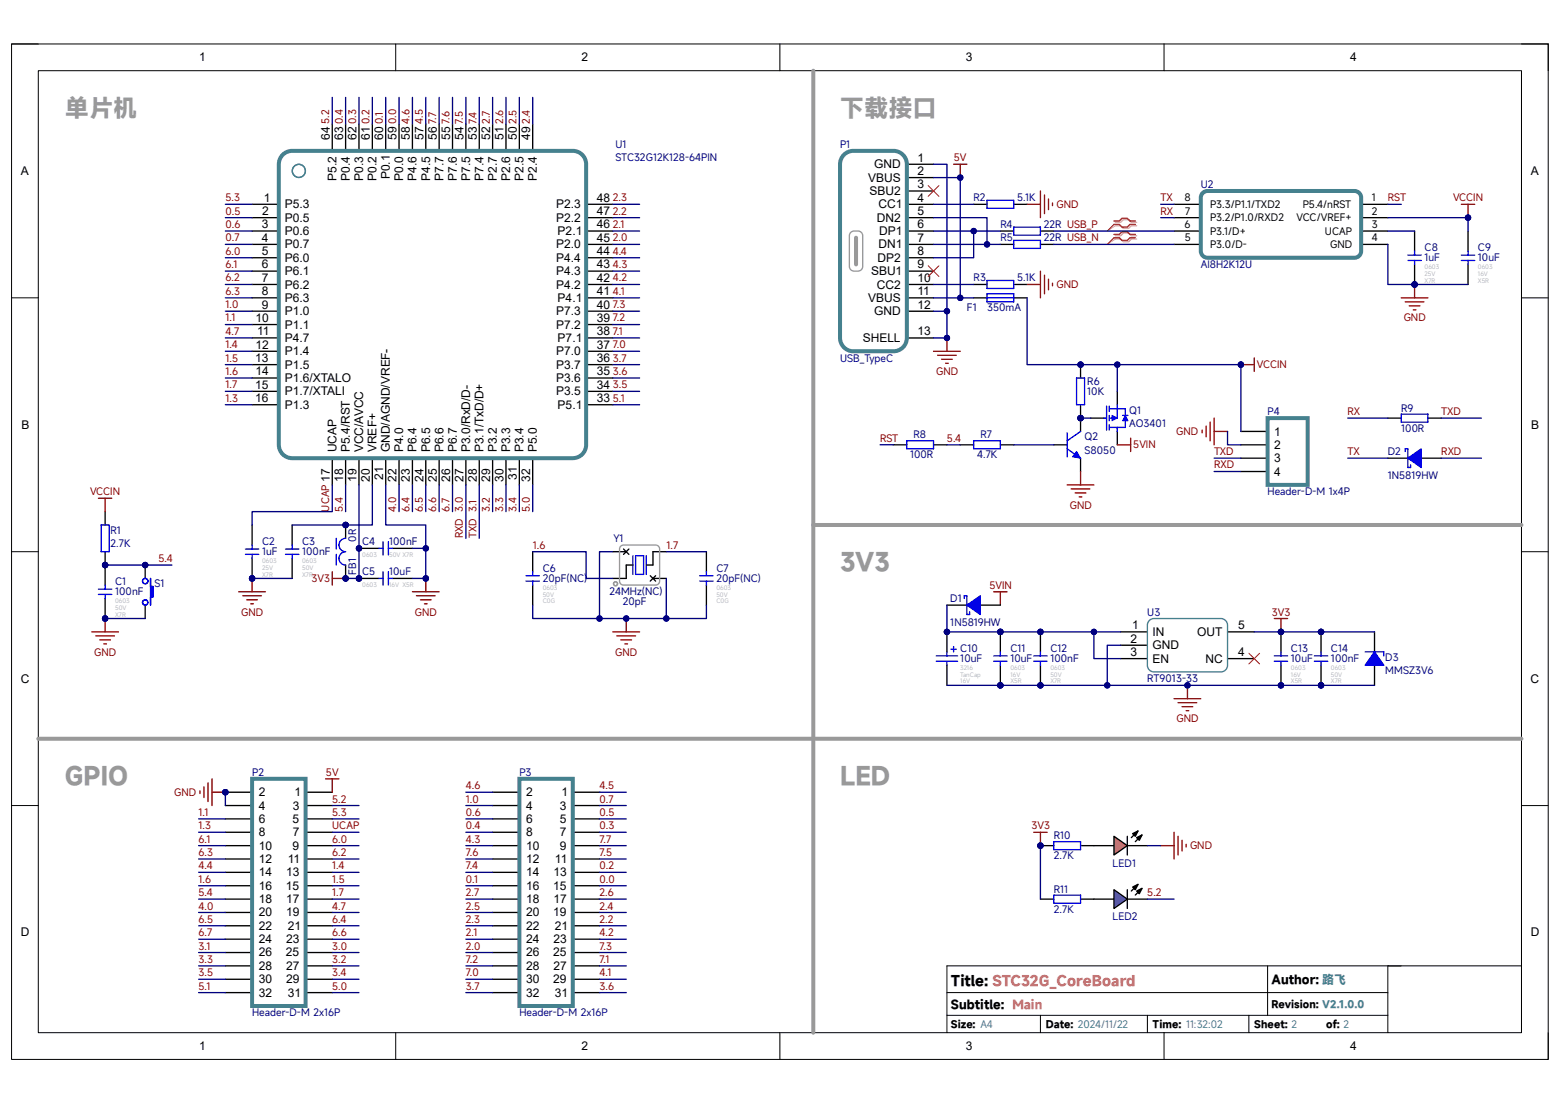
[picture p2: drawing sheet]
<svg xmlns="http://www.w3.org/2000/svg" width="297mm" height="210mm" viewBox="0 0 297 210" stroke-linecap="round" stroke-linejoin="round" font-family="sans-serif">
<defs><g id="words">
<g font-size="4.6" fill="#999">
<text x="12.4" y="22.3">单片机</text>
<text x="159.9" y="22.3">下载接口</text>
<text x="159.9" y="108.8">3V3</text>
<text x="12.4" y="149.5">GPIO</text>
<text x="159.9" y="149.5">LED</text>
</g>
<text font-size="2.7" x="181.1" y="187.7">Title: STC32G_CoreBoard</text>
<g font-size="2.3">
<text x="37.9" y="11.7">1</text>
<text x="110.7" y="11.7">2</text>
<text x="183.9" y="11.7">3</text>
<text x="257" y="11.7">4</text>
<text x="62.8" y="26.7" transform="rotate(-90 62.8 26.7)">64</text>
<text x="65.3" y="26.7" transform="rotate(-90 65.3 26.7)">63</text>
<text x="67.9" y="26.7" transform="rotate(-90 67.9 26.7)">62</text>
<text x="70.4" y="26.7" transform="rotate(-90 70.4 26.7)">61</text>
<text x="72.9" y="26.7" transform="rotate(-90 72.9 26.7)">60</text>
<text x="75.5" y="26.7" transform="rotate(-90 75.5 26.7)">59</text>
<text x="78" y="26.7" transform="rotate(-90 78 26.7)">58</text>
<text x="80.6" y="26.7" transform="rotate(-90 80.6 26.7)">57</text>
<text x="83.1" y="26.7" transform="rotate(-90 83.1 26.7)">56</text>
<text x="85.7" y="26.7" transform="rotate(-90 85.7 26.7)">55</text>
<text x="88.2" y="26.7" transform="rotate(-90 88.2 26.7)">54</text>
<text x="90.8" y="26.7" transform="rotate(-90 90.8 26.7)">53</text>
<text x="93.3" y="26.7" transform="rotate(-90 93.3 26.7)">52</text>
<text x="95.8" y="26.7" transform="rotate(-90 95.8 26.7)">51</text>
<text x="98.4" y="26.7" transform="rotate(-90 98.4 26.7)">50</text>
<text x="100.9" y="26.7" transform="rotate(-90 100.9 26.7)">49</text>
<text x="4" y="33.3">A</text>
<text x="64" y="34.4" transform="rotate(-90 64 34.4)">P5.2</text>
<text x="66.6" y="34.5" transform="rotate(-90 66.6 34.5)">P0.4</text>
<text x="69.1" y="34.5" transform="rotate(-90 69.1 34.5)">P0.3</text>
<text x="71.7" y="34.4" transform="rotate(-90 71.7 34.4)">P0.2</text>
<text x="74.2" y="34.1" transform="rotate(-90 74.2 34.1)">P0.1</text>
<text x="76.8" y="34.5" transform="rotate(-90 76.8 34.5)">P0.0</text>
<text x="79.3" y="34.5" transform="rotate(-90 79.3 34.5)">P4.6</text>
<text x="81.9" y="34.5" transform="rotate(-90 81.9 34.5)">P4.5</text>
<text x="84.4" y="34.5" transform="rotate(-90 84.4 34.5)">P7.7</text>
<text x="87" y="34.5" transform="rotate(-90 87 34.5)">P7.6</text>
<text x="89.5" y="34.5" transform="rotate(-90 89.5 34.5)">P7.5</text>
<text x="92" y="34.5" transform="rotate(-90 92 34.5)">P7.4</text>
<text x="94.6" y="34.5" transform="rotate(-90 94.6 34.5)">P2.7</text>
<text x="97.1" y="34.5" transform="rotate(-90 97.1 34.5)">P2.6</text>
<text x="99.7" y="34.5" transform="rotate(-90 99.7 34.5)">P2.5</text>
<text x="102.2" y="34.5" transform="rotate(-90 102.2 34.5)">P2.4</text>
<text x="165.3" y="34.6">VBUS</text>
<text x="166.5" y="32">GND</text>
<text x="174.7" y="30.8">1</text>
<text x="174.7" y="33.3">2</text>
<text x="174.7" y="35.9">3</text>
<text x="291.5" y="33.3">A</text>
<text x="49.9" y="40.9">2</text>
<text x="50.2" y="38.4">1</text>
<text x="54.2" y="39.7">P5.3</text>
<text x="105.9" y="39.7">P2.3</text>
<text x="113.6" y="40.9">47</text>
<text x="113.6" y="38.4">48</text>
<text x="165.6" y="37.1">SBU2</text>
<text x="167.3" y="39.7">CC1</text>
<text x="174.7" y="38.4">4</text>
<text x="174.7" y="40.9">5</text>
<text x="49.9" y="43.5">3</text>
<text x="49.9" y="46">4</text>
<text x="54.2" y="42.2">P0.5</text>
<text x="54.2" y="44.7">P0.6</text>
<text x="54.2" y="47.3">P0.7</text>
<text x="105.9" y="47.3">P2.0</text>
<text x="105.9" y="42.2">P2.2</text>
<text x="106.2" y="44.7">P2.1</text>
<text x="113.6" y="46">45</text>
<text x="113.6" y="43.5">46</text>
<text x="166.9" y="42.2">DN2</text>
<text x="167.3" y="47.3">DN1</text>
<text x="167.4" y="44.7">DP1</text>
<text x="174.7" y="43.5">6</text>
<text x="174.7" y="46">7</text>
<text x="49.9" y="48.6">5</text>
<text x="49.9" y="51.1">6</text>
<text x="49.9" y="53.7">7</text>
<text x="54.2" y="49.8">P6.0</text>
<text x="54.2" y="52.4">P6.1</text>
<text x="105.9" y="52.4">P4.3</text>
<text x="105.9" y="49.8">P4.4</text>
<text x="113.6" y="53.7">42</text>
<text x="113.6" y="51.1">43</text>
<text x="113.6" y="48.6">44</text>
<text x="165.9" y="52.4">SBU1</text>
<text x="167" y="49.8">DP2</text>
<text x="174.7" y="48.6">8</text>
<text x="174.7" y="51.1">9</text>
<text x="174.7" y="53.7">10</text>
<text x="49.9" y="56.2">8</text>
<text x="49.9" y="58.8">9</text>
<text x="54.2" y="54.9">P6.2</text>
<text x="54.2" y="57.5">P6.3</text>
<text x="105.9" y="54.9">P4.2</text>
<text x="106.2" y="57.5">P4.1</text>
<text x="113.6" y="58.8">40</text>
<text x="113.6" y="56.2">41</text>
<text x="165.3" y="57.5">VBUS</text>
<text x="166.9" y="54.9">CC2</text>
<text x="174.7" y="56.2">11</text>
<text x="174.7" y="58.8">12</text>
<text x="48.6" y="61.3">10</text>
<text x="48.9" y="63.8">11</text>
<text x="54.2" y="60">P1.0</text>
<text x="54.2" y="62.6">P1.1</text>
<text x="54.2" y="65.1">P4.7</text>
<text x="105.9" y="62.6">P7.2</text>
<text x="105.9" y="60">P7.3</text>
<text x="106.2" y="65.1">P7.1</text>
<text x="113.6" y="63.8">38</text>
<text x="113.6" y="61.3">39</text>
<text x="164.3" y="65.1">SHELL</text>
<text x="166.5" y="60">GND</text>
<text x="174.7" y="63.8">13</text>
<text x="48.6" y="68.9">13</text>
<text x="48.6" y="66.4">12</text>
<text x="48.6" y="71.5">14</text>
<text x="54.2" y="67.6">P1.4</text>
<text x="54.2" y="70.2">P1.5</text>
<text x="105.9" y="70.2">P3.7</text>
<text x="105.9" y="67.6">P7.0</text>
<text x="113.6" y="71.5">35</text>
<text x="113.6" y="68.9">36</text>
<text x="113.6" y="66.4">37</text>
<text x="48.6" y="74">15</text>
<text x="48.6" y="76.5">16</text>
<text x="54.2" y="72.7">P1.6/XTALO</text>
<text x="54.2" y="75.3">P1.7/XTALI</text>
<text x="54.2" y="77.8">P1.3</text>
<text x="105.9" y="75.3">P3.5</text>
<text x="105.9" y="72.7">P3.6</text>
<text x="106.2" y="77.8">P5.1</text>
<text x="113.6" y="76.5">33</text>
<text x="113.6" y="74">34</text>
<text x="4.1" y="81.7">B</text>
<text x="242.6" y="82.9">1</text>
<text x="291.5" y="81.7">B</text>
<text x="64" y="86.1" transform="rotate(-90 64 86.1)">UCAP</text>
<text x="66.6" y="86.1" transform="rotate(-90 66.6 86.1)">P5.4/RST</text>
<text x="69.1" y="86.1" transform="rotate(-90 69.1 86.1)">VCC/AVCC</text>
<text x="71.7" y="86.1" transform="rotate(-90 71.7 86.1)">VREF+</text>
<text x="74.2" y="86.1" transform="rotate(-90 74.2 86.1)">GND/AGND/VREF-</text>
<text x="76.8" y="86.1" transform="rotate(-90 76.8 86.1)">P4.0</text>
<text x="79.3" y="86.1" transform="rotate(-90 79.3 86.1)">P6.4</text>
<text x="81.9" y="86.1" transform="rotate(-90 81.9 86.1)">P6.5</text>
<text x="84.4" y="86.1" transform="rotate(-90 84.4 86.1)">P6.6</text>
<text x="87" y="86.1" transform="rotate(-90 87 86.1)">P6.7</text>
<text x="89.5" y="86.1" transform="rotate(-90 89.5 86.1)">P3.0/RxD/D-</text>
<text x="92" y="86.1" transform="rotate(-90 92 86.1)">P3.1/TxD/D+</text>
<text x="94.6" y="86.1" transform="rotate(-90 94.6 86.1)">P3.2</text>
<text x="97.1" y="86.1" transform="rotate(-90 97.1 86.1)">P3.3</text>
<text x="99.7" y="86.1" transform="rotate(-90 99.7 86.1)">P3.4</text>
<text x="102.2" y="86.1" transform="rotate(-90 102.2 86.1)">P5.0</text>
<text x="242.6" y="85.5">2</text>
<text x="242.6" y="88">3</text>
<text x="62.8" y="91.7" transform="rotate(-90 62.8 91.7)">17</text>
<text x="65.3" y="91.7" transform="rotate(-90 65.3 91.7)">18</text>
<text x="67.9" y="91.7" transform="rotate(-90 67.9 91.7)">19</text>
<text x="70.4" y="91.7" transform="rotate(-90 70.4 91.7)">20</text>
<text x="72.9" y="91.4" transform="rotate(-90 72.9 91.4)">21</text>
<text x="75.5" y="91.7" transform="rotate(-90 75.5 91.7)">22</text>
<text x="78" y="91.7" transform="rotate(-90 78 91.7)">23</text>
<text x="80.6" y="91.7" transform="rotate(-90 80.6 91.7)">24</text>
<text x="83.1" y="91.7" transform="rotate(-90 83.1 91.7)">25</text>
<text x="85.7" y="91.7" transform="rotate(-90 85.7 91.7)">26</text>
<text x="88.2" y="91.7" transform="rotate(-90 88.2 91.7)">27</text>
<text x="90.8" y="91.7" transform="rotate(-90 90.8 91.7)">28</text>
<text x="93.3" y="91.7" transform="rotate(-90 93.3 91.7)">29</text>
<text x="95.8" y="91.7" transform="rotate(-90 95.8 91.7)">30</text>
<text x="98.4" y="91.4" transform="rotate(-90 98.4 91.4)">31</text>
<text x="100.9" y="91.7" transform="rotate(-90 100.9 91.7)">32</text>
<text x="242.6" y="90.6">4</text>
<text x="215.6" y="119.8">1</text>
<text x="235.8" y="119.8">5</text>
<text x="215.2" y="124.9">3</text>
<text x="215.3" y="122.3">2</text>
<text x="219.5" y="121.1">IN</text>
<text x="219.5" y="123.6">GND</text>
<text x="227.9" y="121.1">OUT</text>
<text x="235.8" y="124.9">4</text>
<text x="4" y="130">C</text>
<text x="219.5" y="126.2">EN</text>
<text x="229.5" y="126.2">NC</text>
<text x="291.4" y="130">C</text>
<text x="49.3" y="151.6">2</text>
<text x="49.3" y="154.1">4</text>
<text x="55.8" y="154.1">3</text>
<text x="56" y="151.6">1</text>
<text x="100.2" y="151.6">2</text>
<text x="100.2" y="154.1">4</text>
<text x="106.6" y="154.1">3</text>
<text x="106.9" y="151.6">1</text>
<text x="49.3" y="156.7">6</text>
<text x="49.3" y="159.2">8</text>
<text x="49.3" y="161.8">10</text>
<text x="55.7" y="156.7">5</text>
<text x="55.7" y="161.8">9</text>
<text x="55.8" y="159.2">7</text>
<text x="100.2" y="156.7">6</text>
<text x="100.2" y="159.2">8</text>
<text x="100.2" y="161.8">10</text>
<text x="106.6" y="156.7">5</text>
<text x="106.6" y="159.2">7</text>
<text x="106.6" y="161.8">9</text>
<text x="49.3" y="164.3">12</text>
<text x="49.3" y="166.9">14</text>
<text x="54.5" y="166.9">13</text>
<text x="54.8" y="164.3">11</text>
<text x="100.2" y="164.3">12</text>
<text x="100.2" y="166.9">14</text>
<text x="105.4" y="166.9">13</text>
<text x="105.7" y="164.3">11</text>
<text x="49.3" y="169.4">16</text>
<text x="49.3" y="172">18</text>
<text x="54.4" y="169.4">15</text>
<text x="54.5" y="172">17</text>
<text x="100.2" y="169.4">16</text>
<text x="100.2" y="172">18</text>
<text x="105.3" y="169.4">15</text>
<text x="105.4" y="172">17</text>
<text x="4" y="178.3">D</text>
<text x="49.3" y="174.5">20</text>
<text x="49.3" y="177">22</text>
<text x="49.3" y="179.6">24</text>
<text x="54.5" y="174.5">19</text>
<text x="54.5" y="179.6">23</text>
<text x="54.8" y="177">21</text>
<text x="100.2" y="174.5">20</text>
<text x="100.2" y="177">22</text>
<text x="100.2" y="179.6">24</text>
<text x="105.3" y="174.5">19</text>
<text x="105.4" y="179.6">23</text>
<text x="105.7" y="177">21</text>
<text x="291.5" y="178.3">D</text>
<text x="49.3" y="182.1">26</text>
<text x="49.3" y="184.7">28</text>
<text x="54.4" y="182.1">25</text>
<text x="54.5" y="184.7">27</text>
<text x="100.2" y="182.1">26</text>
<text x="100.2" y="184.7">28</text>
<text x="105.3" y="182.1">25</text>
<text x="105.4" y="184.7">27</text>
<text x="49.3" y="187.2">30</text>
<text x="49.3" y="189.8">32</text>
<text x="54.5" y="187.2">29</text>
<text x="54.8" y="189.8">31</text>
<text x="100.2" y="187.2">30</text>
<text x="100.2" y="189.8">32</text>
<text x="105.3" y="187.2">29</text>
<text x="105.7" y="189.8">31</text>
<text x="242.1" y="187.3">Author: 路飞</text>
<text x="181.1" y="192.2">Subtitle: Main</text>
<text x="37.9" y="199.9">1</text>
<text x="110.7" y="199.9">2</text>
<text x="183.9" y="199.9">3</text>
<text x="257" y="199.9">4</text>
</g>
<g font-size="1.9" fill="#800000">
<text x="62.7" y="23.6" transform="rotate(-90 62.7 23.6)">5.2</text>
<text x="65.3" y="23.6" transform="rotate(-90 65.3 23.6)">0.4</text>
<text x="67.8" y="23.6" transform="rotate(-90 67.8 23.6)">0.3</text>
<text x="70.4" y="23.6" transform="rotate(-90 70.4 23.6)">0.2</text>
<text x="72.9" y="23.6" transform="rotate(-90 72.9 23.6)">0.1</text>
<text x="75.4" y="23.6" transform="rotate(-90 75.4 23.6)">0.0</text>
<text x="78" y="23.6" transform="rotate(-90 78 23.6)">4.6</text>
<text x="80.5" y="23.6" transform="rotate(-90 80.5 23.6)">4.5</text>
<text x="83.1" y="23.6" transform="rotate(-90 83.1 23.6)">7.7</text>
<text x="85.6" y="23.6" transform="rotate(-90 85.6 23.6)">7.6</text>
<text x="88.1" y="23.6" transform="rotate(-90 88.1 23.6)">7.5</text>
<text x="90.7" y="23.6" transform="rotate(-90 90.7 23.6)">7.4</text>
<text x="93.3" y="23.6" transform="rotate(-90 93.3 23.6)">2.7</text>
<text x="95.8" y="23.6" transform="rotate(-90 95.8 23.6)">2.6</text>
<text x="98.3" y="23.6" transform="rotate(-90 98.3 23.6)">2.5</text>
<text x="100.9" y="23.6" transform="rotate(-90 100.9 23.6)">2.4</text>
<text x="181.6" y="30.7">5V</text>
<text x="42.9" y="40.9">0.5</text>
<text x="42.9" y="38.4">5.3</text>
<text x="116.7" y="40.9">2.2</text>
<text x="116.7" y="38.4">2.3</text>
<text x="201.1" y="39.6">GND</text>
<text x="221" y="40.9">RX</text>
<text x="221" y="38.4">TX</text>
<text x="264.2" y="38.4">RST</text>
<text x="276.6" y="38.4">VCCIN</text>
<text x="42.9" y="43.4">0.6</text>
<text x="42.9" y="46">0.7</text>
<text x="116.7" y="46">2.0</text>
<text x="116.7" y="43.4">2.1</text>
<text x="42.9" y="48.5">6.0</text>
<text x="42.9" y="51.1">6.1</text>
<text x="42.9" y="53.6">6.2</text>
<text x="116.7" y="53.6">4.2</text>
<text x="116.7" y="51.1">4.3</text>
<text x="116.7" y="48.5">4.4</text>
<text x="42.9" y="58.7">1.0</text>
<text x="42.9" y="56.1">6.3</text>
<text x="116.7" y="56.1">4.1</text>
<text x="116.7" y="58.7">7.3</text>
<text x="201.1" y="54.9">GND</text>
<text x="42.9" y="61.2">1.1</text>
<text x="42.9" y="63.8">4.7</text>
<text x="116.7" y="63.8">7.1</text>
<text x="116.7" y="61.2">7.2</text>
<text x="267.3" y="61.2">GND</text>
<text x="42.9" y="66.3">1.4</text>
<text x="42.9" y="68.9">1.5</text>
<text x="42.9" y="71.4">1.6</text>
<text x="116.7" y="71.4">3.6</text>
<text x="116.7" y="68.9">3.7</text>
<text x="116.7" y="66.3">7.0</text>
<text x="178.2" y="71.4">GND</text>
<text x="239.3" y="70.1">VCCIN</text>
<text x="42.9" y="76.5">1.3</text>
<text x="42.9" y="74">1.7</text>
<text x="116.7" y="74">3.5</text>
<text x="116.7" y="76.5">5.1</text>
<text x="223.9" y="82.8">GND</text>
<text x="256.6" y="79">RX</text>
<text x="274.4" y="79">TXD</text>
<text x="167.6" y="84.1">RST</text>
<text x="180.3" y="84.1">5.4</text>
<text x="215.8" y="85.4">5VIN</text>
<text x="231.1" y="89.2">RXD</text>
<text x="231.1" y="86.7">TXD</text>
<text x="256.6" y="86.7">TX</text>
<text x="274.4" y="86.7">RXD</text>
<text x="17.1" y="94.3">VCCIN</text>
<text x="62.7" y="97.4" transform="rotate(-90 62.7 97.4)">UCAP</text>
<text x="65.3" y="97.4" transform="rotate(-90 65.3 97.4)">5.4</text>
<text x="75.4" y="97.4" transform="rotate(-90 75.4 97.4)">4.0</text>
<text x="78" y="97.4" transform="rotate(-90 78 97.4)">6.4</text>
<text x="80.5" y="97.4" transform="rotate(-90 80.5 97.4)">6.5</text>
<text x="83.1" y="97.4" transform="rotate(-90 83.1 97.4)">6.6</text>
<text x="85.6" y="97.4" transform="rotate(-90 85.6 97.4)">6.7</text>
<text x="90.7" y="97.4" transform="rotate(-90 90.7 97.4)">3.1</text>
<text x="93.3" y="97.4" transform="rotate(-90 93.3 97.4)">3.2</text>
<text x="95.8" y="97.4" transform="rotate(-90 95.8 97.4)">3.3</text>
<text x="98.3" y="97.4" transform="rotate(-90 98.3 97.4)">3.4</text>
<text x="100.9" y="97.4" transform="rotate(-90 100.9 97.4)">5.0</text>
<text x="203.7" y="96.9">GND</text>
<text x="30.2" y="107">5.4</text>
<text x="88.1" y="102.5" transform="rotate(-90 88.1 102.5)">RXD 3.0</text>
<text x="90.7" y="102.5" transform="rotate(-90 90.7 102.5)">TXD</text>
<text x="101.4" y="104.5">1.6</text>
<text x="126.9" y="104.5">1.7</text>
<text x="59.3" y="110.8">3V3</text>
<text x="188.4" y="112.1">5VIN</text>
<text x="45.9" y="117.2">GND</text>
<text x="79" y="117.2">GND</text>
<text x="242.1" y="117.2">3V3</text>
<text x="17.9" y="124.8">GND</text>
<text x="117.1" y="124.8">GND</text>
<text x="224" y="137.5">GND</text>
<text x="62.1" y="147.7">5V</text>
<text x="33.1" y="151.6">GND</text>
<text x="37.8" y="155.4">1.1</text>
<text x="63.2" y="152.8">5.2</text>
<text x="63.2" y="155.4">5.3</text>
<text x="88.7" y="155.4">0.6</text>
<text x="88.7" y="152.8">1.0</text>
<text x="88.7" y="150.3">4.6</text>
<text x="114.1" y="155.4">0.5</text>
<text x="114.1" y="152.8">0.7</text>
<text x="114.1" y="150.3">4.5</text>
<text x="37.8" y="157.9">1.3</text>
<text x="37.8" y="160.4">6.1</text>
<text x="63.2" y="160.4">6.0</text>
<text x="63.2" y="157.9">UCAP</text>
<text x="88.7" y="157.9">0.4</text>
<text x="88.7" y="160.4">4.3</text>
<text x="114.1" y="157.9">0.3</text>
<text x="114.1" y="160.4">7.7</text>
<text x="196.4" y="157.9">3V3</text>
<text x="226.6" y="161.7">GND</text>
<text x="37.8" y="165.5">4.4</text>
<text x="37.8" y="163">6.3</text>
<text x="63.2" y="165.5">1.4</text>
<text x="63.2" y="163">6.2</text>
<text x="88.7" y="165.5">7.4</text>
<text x="88.7" y="163">7.6</text>
<text x="114.1" y="165.5">0.2</text>
<text x="114.1" y="163">7.5</text>
<text x="37.8" y="168.1">1.6</text>
<text x="37.8" y="173.2">4.0</text>
<text x="37.8" y="170.6">5.4</text>
<text x="63.2" y="168.1">1.5</text>
<text x="63.2" y="170.6">1.7</text>
<text x="63.2" y="173.2">4.7</text>
<text x="88.7" y="168.1">0.1</text>
<text x="88.7" y="173.2">2.5</text>
<text x="88.7" y="170.6">2.7</text>
<text x="114.1" y="168.1">0.0</text>
<text x="114.1" y="173.2">2.4</text>
<text x="114.1" y="170.6">2.6</text>
<text x="218.4" y="170.6">5.2</text>
<text x="37.8" y="175.7">6.5</text>
<text x="37.8" y="178.3">6.7</text>
<text x="63.2" y="175.7">6.4</text>
<text x="63.2" y="178.3">6.6</text>
<text x="88.7" y="178.3">2.1</text>
<text x="88.7" y="175.7">2.3</text>
<text x="114.1" y="175.7">2.2</text>
<text x="114.1" y="178.3">4.2</text>
<text x="37.8" y="180.8">3.1</text>
<text x="37.8" y="183.3">3.3</text>
<text x="37.8" y="185.9">3.5</text>
<text x="63.2" y="180.8">3.0</text>
<text x="63.2" y="183.3">3.2</text>
<text x="63.2" y="185.9">3.4</text>
<text x="88.7" y="180.8">2.0</text>
<text x="88.7" y="185.9">7.0</text>
<text x="88.7" y="183.3">7.2</text>
<text x="114.1" y="185.9">4.1</text>
<text x="114.1" y="183.3">7.1</text>
<text x="114.1" y="180.8">7.3</text>
<text x="37.8" y="188.4">5.1</text>
<text x="63.2" y="188.4">5.0</text>
<text x="88.7" y="188.4">3.7</text>
<text x="114.1" y="188.4">3.6</text>
</g>
<g font-size="1.9" fill="#000080">
<text x="117.2" y="28.2">U1</text>
<text x="159.9" y="28.2">P1</text>
<text x="117.2" y="30.7">STC32G12K128-64PIN</text>
<text x="228.6" y="35.8">U2</text>
<text x="185.4" y="38.4">R2</text>
<text x="193.6" y="38.4">5.1K</text>
<text x="190.5" y="43.4">R4</text>
<text x="190.5" y="46">R5</text>
<text x="198.7" y="43.4">22R USB_P</text>
<text x="198.7" y="46">22R USB_N</text>
<text x="271.2" y="47.9">C8</text>
<text x="281.4" y="47.9">C9</text>
<text x="185.4" y="53.6">R3</text>
<text x="193.6" y="53.6">5.1K</text>
<text x="228.6" y="51.1">AI8H2K12U</text>
<text x="271.2" y="49.8">1uF</text>
<text x="281.4" y="49.8">10uF</text>
<text x="184.1" y="59.3">F1</text>
<text x="187.9" y="59.3">350mA</text>
<text x="159.9" y="68.9">USB_TypeC</text>
<text x="207" y="75.2">10K</text>
<text x="207" y="73.3">R6</text>
<text x="173.9" y="83.5">R8</text>
<text x="186.6" y="83.5">R7</text>
<text x="206.5" y="83.9">Q2</text>
<text x="215" y="78.8">Q1</text>
<text x="215" y="81.3">AO3401</text>
<text x="241.3" y="79">P4</text>
<text x="266.8" y="82.2">100R</text>
<text x="266.8" y="78.4">R9</text>
<text x="173.3" y="87.3">100R</text>
<text x="186" y="87.3">4.7K</text>
<text x="206.5" y="86.4">S8050</text>
<text x="264.2" y="86.7">D2</text>
<text x="241.3" y="94.3">Header-D-M 1x4P</text>
<text x="264.2" y="91.1">1N5819HW</text>
<text x="21" y="101.7">R1</text>
<text x="21" y="104.2">2.7K</text>
<text x="49.9" y="105.7">1uF</text>
<text x="49.9" y="103.8">C2</text>
<text x="57.5" y="105.7">100nF</text>
<text x="57.5" y="103.8">C3</text>
<text x="67.8" y="103.1" transform="rotate(-90 67.8 103.1)">0R</text>
<text x="69" y="103.8">C4</text>
<text x="74.1" y="103.8">100nF</text>
<text x="116.8" y="103.2">Y1</text>
<text x="21.9" y="113.4">100nF</text>
<text x="21.9" y="111.5">C1</text>
<text x="29.4" y="111.8">S1</text>
<text x="67.8" y="109.5" transform="rotate(-90 67.8 109.5)">FB1</text>
<text x="69" y="109.6">C5</text>
<text x="74.1" y="109.6">10uF</text>
<text x="103.3" y="110.8">20pF(NC)</text>
<text x="103.3" y="108.9">C6</text>
<text x="116" y="113.4">24MHz(NC)</text>
<text x="136.4" y="110.8">20pF(NC)</text>
<text x="136.4" y="108.9">C7</text>
<text x="118.6" y="115.3">20pF</text>
<text x="180.9" y="119.1">1N5819HW</text>
<text x="180.9" y="114.6">D1</text>
<text x="218.4" y="117.2">U3</text>
<text x="182.8" y="124.2">C10</text>
<text x="192.4" y="124.2">C11</text>
<text x="200" y="124.2">C12</text>
<text x="245.8" y="124.2">C13</text>
<text x="253.4" y="124.2">C14</text>
<text x="263.7" y="125.9">D3</text>
<text x="182.8" y="126.1">10uF</text>
<text x="192.4" y="126.1">10uF</text>
<text x="200" y="126.1">100nF</text>
<text x="218.4" y="129.9">RT9013-33</text>
<text x="245.8" y="126.1">10uF</text>
<text x="253.4" y="126.1">100nF</text>
<text x="263.7" y="128.4">MMSZ3V6</text>
<text x="48" y="147.7">P2</text>
<text x="98.9" y="147.7">P3</text>
<text x="200.6" y="159.8">R10</text>
<text x="200.6" y="163.6">2.7K</text>
<text x="211.8" y="165">LED1</text>
<text x="200.6" y="173.8">2.7K</text>
<text x="200.6" y="170">R11</text>
<text x="211.8" y="175.2">LED2</text>
<text x="48" y="193.5">Header-D-M 2x16P</text>
<text x="98.9" y="193.5">Header-D-M 2x16P</text>
</g>
<g font-size="1.9">
<text x="225.5" y="38.4">8</text>
<text x="225.6" y="40.9">7</text>
<text x="230.4" y="39.6">P3.3/P1.1/TXD2</text>
<text x="248" y="39.6">P5.4/nRST</text>
<text x="261.2" y="38.4">1</text>
<text x="261.2" y="40.9">2</text>
<text x="225.5" y="43.4">6</text>
<text x="225.6" y="46">5</text>
<text x="230.4" y="47.2">P3.0/D-</text>
<text x="230.4" y="44.7">P3.1/D+</text>
<text x="230.4" y="42.2">P3.2/P1.0/RXD2</text>
<text x="246.8" y="42.2">VCC/VREF+</text>
<text x="252.3" y="44.7">UCAP</text>
<text x="253.2" y="47.2">GND</text>
<text x="261.2" y="43.4">3</text>
<text x="261.2" y="46">4</text>
<text x="242.1" y="192">Revision: V2.1.0.0</text>
<text x="181.1" y="195.8">Size: A4</text>
<text x="199.1" y="195.8">Date: 2024/11/22</text>
<text x="219.5" y="195.8">Time: 11:32:02</text>
<text x="238.8" y="195.8">Sheet: 2</text>
<text x="252.5" y="195.8">of: 2</text>
</g>
<g font-size="1.1" fill="#b7b7b7">
<text x="271.2" y="51.3">0603</text>
<text x="271.2" y="52.5">25V</text>
<text x="271.2" y="53.8">X7R</text>
<text x="281.4" y="51.3">0603</text>
<text x="281.4" y="52.5">16V</text>
<text x="281.4" y="53.8">X5R</text>
<text x="49.9" y="107.2">0603</text>
<text x="57.5" y="107.2">0603</text>
<text x="69" y="106">0603</text>
<text x="74.1" y="106">50V X7R</text>
<text x="49.9" y="108.5">25V</text>
<text x="49.9" y="109.8">X7R</text>
<text x="57.5" y="108.5">50V</text>
<text x="57.5" y="109.8">X7R</text>
<text x="69" y="111.7">0603</text>
<text x="74.1" y="111.7">16V X5R</text>
<text x="103.3" y="112.3">0603</text>
<text x="103.3" y="113.6">50V</text>
<text x="136.4" y="112.3">0603</text>
<text x="136.4" y="113.6">50V</text>
<text x="21.9" y="114.9">0603</text>
<text x="21.9" y="116.2">50V</text>
<text x="21.9" y="117.4">X7R</text>
<text x="103.3" y="114.9">C0G</text>
<text x="136.4" y="114.9">C0G</text>
<text x="182.8" y="127.6">3216</text>
<text x="182.8" y="128.9">TanCap</text>
<text x="182.8" y="130.1">16V</text>
<text x="192.4" y="127.6">0603</text>
<text x="192.4" y="128.9">16V</text>
<text x="192.4" y="130.1">X5R</text>
<text x="200" y="127.6">0603</text>
<text x="200" y="128.9">50V</text>
<text x="200" y="130.1">X7R</text>
<text x="245.8" y="127.6">0603</text>
<text x="245.8" y="128.9">16V</text>
<text x="245.8" y="130.1">X5R</text>
<text x="253.4" y="127.6">0603</text>
<text x="253.4" y="128.9">50V</text>
<text x="253.4" y="130.1">X7R</text>
</g>
</g></defs>
<path d="M2.2 8.4h292.6v193.3h-292.6z" fill="none" stroke="#000" stroke-width=".19"/>
<path d="M7.3 13.5h282.4v183.1h-282.4z" fill-rule="evenodd" fill="#fff"/>
<g fill="none" stroke="#000" stroke-width=".19">
<path d="M2.2 8.4h5.1M7.3 13.5h282.4v183.1h-282.4zM75.3 8.4v5.1M148.5 8.4v5.1M221.6 8.4v5.1M289.7 8.4h5.1v5.1M2.2 56.7h5.1M289.7 56.7h5.1M2.2 105h5.1M289.7 105.1h5.1M2.2 153.4h5.1M289.7 153.4h5.1"/>
<path d="M75.3 196.6v5.1M148.5 196.6v5.1M180.3 189h83.9M180.3 193.3h83.9M198.1 193.3v3.3M218.5 193.3v3.3M221.6 196.6v5.1M237.8 193.3v3.3M241.3 183.9v9.4M264.2 183.9v12.7M289.7 183.9h-109.4v12.7M294.8 196.6v5.1"/>
</g>
<g fill="none" stroke="#45818e" stroke-width=".25">
<path d="M219 118l.7-.2h12.7a1.27 1.27 0 0 1 1.3 1.2v7.7a1.27 1.27 0 0 1-1.3 1.2h-12.7a1.27 1.27 0 0 1-1.2-1.2v-7.7v-.4z"/>
<circle cx="56.9" cy="32.5" r="1.25"/>
</g>
<g fill="none" stroke="#000" stroke-width=".25">
<path d="M48 38.9h5.1M63.3 23.6v5.1M65.8 23.6v5.1M68.3 23.6v5.1M70.9 23.6v5.1M73.4 23.6v5.1M76 23.6v5.1M78.5 23.6v5.1M81.1 23.6v5.1M83.6 23.6v5.1M86.2 23.6v5.1M88.7 23.6v5.1"/>
<path d="M91.2 23.6v5.1M93.8 23.6v5.1M96.3 23.6v5.1M98.9 23.6v5.1M101.4 23.6v5.1M111.6 38.9h5.1M172.7 38.9h5M172.7 31.3h5M172.7 33.8h5M172.7 36.4h5M48 59.3h5.1M48 56.7h5.1"/>
<path d="M48 54.2h5.1M48 51.6h5.1M48 49.1h5.1M48 46.5h5.1M48 44h5.1M48 41.4h5.1M111.6 59.3h5.1M111.6 56.7h5.1M111.6 54.2h5.1M111.6 51.6h5.1M111.6 49.1h5.1M111.6 46.5h5.1"/>
<path d="M111.6 44h5.1M111.6 41.4h5.1M172.7 59.3h5M172.7 54.2h5M172.7 51.6h5M172.7 49.1h5M172.7 46.5h5M172.7 44h5M172.7 41.4h5M172.7 56.7h5M48 77.1h5.1M48 74.5h5.1"/>
<path d="M48 72h5.1M48 69.4h5.1M48 66.9h5.1M48 64.3h5.1M48 61.8h5.1M111.6 77.1h5.1M111.6 74.5h5.1M111.6 72h5.1M111.6 69.4h5.1M111.6 66.9h5.1M111.6 64.3h5.1M111.6 61.8h5.1"/>
<path d="M172.7 64.3h5M63.3 87.2v5.1M65.8 87.2v5.1M68.3 87.2v5.1M70.9 87.2v5.1M73.4 87.2v5.1M76 87.2v5.1M78.5 87.2v5.1M81.1 87.2v5.1M83.6 87.2v5.1M86.2 87.2v5.1M88.7 87.2v5.1"/>
<path d="M91.2 87.2v5.1M93.8 87.2v5.1M96.3 87.2v5.1M98.9 87.2v5.1M101.4 87.2v5.1M116.7 105h2.5M118.7 104.5l1 1.1M119.7 104.5l-1 1.1M120.5 107.6h-1.3v2.5h-2.5M123.8 109.6l1 1M124.3 110.1h2.6M124.8 109.6l-1 1"/>
<path d="M126.9 105h-2.6v2.6h-1.3M213.4 120.3h5.1M213.4 122.9h5.1M213.4 125.4h5.1M233.7 120.3h5.1M233.7 125.4h5.1"/>
</g>
<path d="M54 29.3l1-.5 .6-.1h53.5a2.55 2.55 0 0 1 2.5 2.6v53.4a2.55 2.55 0 0 1-2.5 2.5h-53.5a2.54 2.54 0 0 1-2.5-2.5v-53.4a2.54 2.54 0 0 1 .9-2zM160.9 29.3l1-.5 .6-.1h7.6a2.55 2.55 0 0 1 2.6 2.6v33a2.55 2.55 0 0 1-2.6 2.6h-7.6a2.54 2.54 0 0 1-2.6-2.6v-33a2.55 2.55 0 0 1 1-2z" fill="none" stroke="#45818e" stroke-width=".76"/>
<path d="M163 45.3v5.1" fill="none" stroke="#999" stroke-width=".76"/>
<g fill="none" stroke="#999" stroke-width=".25">
<path d="M162 44.2a1.6 1.6 0 0 1 2.2 .3l.1 6.2a.89 .89 0 0 1-.9 .9h-.8a.89 .89 0 0 1-.9-.9v-5.8zM118.2 104l.5-.2h6.1a.76 .76 0 0 1 .8 .7v6.1a.77 .77 0 0 1-.8 .8h-6.1a.76 .76 0 0 1-.7-.8v-6.1z"/>
<circle cx="117.2" cy="111.2" r=".38"/>
</g>
<path d="M120.5 105.8v3.6M121 105.8h1.5v3.6h-1.5zM123 105.8v3.6" fill="none" stroke="#00f" stroke-width=".25"/>
<circle cx="20" cy="107.6" r=".51" fill="#000080"/>
<circle cx="20" cy="107.6" r=".51" fill="none" stroke="#000080" stroke-width=".19"/>
<path d="M20 97.4v2.6M20 105v2.6" fill="none" stroke="#000" stroke-width=".25"/>
<circle cx="20" cy="107.6" r=".51" fill="#000080"/>
<circle cx="20" cy="107.6" r=".51" fill="none" stroke="#000080" stroke-width=".19"/>
<path d="M19.3 100h1.5v5h-1.5z" fill="none" stroke="#00f" stroke-width=".25"/>
<circle cx="20" cy="117.8" r=".51" fill="#000080"/>
<circle cx="20" cy="117.8" r=".51" fill="none" stroke="#000080" stroke-width=".19"/>
<circle cx="20" cy="107.6" r=".51" fill="#000080"/>
<circle cx="20" cy="107.6" r=".51" fill="none" stroke="#000080" stroke-width=".19"/>
<path d="M20 114v3.8" fill="none" stroke="#000" stroke-width=".25"/>
<circle cx="20" cy="117.8" r=".51" fill="#000080"/>
<circle cx="20" cy="117.8" r=".51" fill="none" stroke="#000080" stroke-width=".19"/>
<path d="M20 107.6v3.8" fill="none" stroke="#000" stroke-width=".25"/>
<circle cx="20" cy="107.6" r=".51" fill="#000080"/>
<circle cx="20" cy="107.6" r=".51" fill="none" stroke="#000080" stroke-width=".19"/>
<path d="M18.7 112.2h2.6M18.7 113.2h2.6M20 111.4v.8M20 113.2v.8" fill="none" stroke="#00f" stroke-width=".25"/>
<path d="M20 117.8v2.5M17.5 120.3h5.1M18.2 121.1h3.6M19 121.8h2M19.8 122.6h.5" fill="none" stroke="#800000" stroke-width=".25"/>
<circle cx="20" cy="117.8" r=".51" fill="#000080"/>
<circle cx="20" cy="117.8" r=".51" fill="none" stroke="#000080" stroke-width=".19"/>
<circle cx="48" cy="110.1" r=".51" fill="#000080"/>
<circle cx="48" cy="110.1" r=".51" fill="none" stroke="#000080" stroke-width=".19"/>
<path d="M48 106.3v3.8" fill="none" stroke="#000" stroke-width=".25"/>
<circle cx="48" cy="110.1" r=".51" fill="#000080"/>
<circle cx="48" cy="110.1" r=".51" fill="none" stroke="#000080" stroke-width=".19"/>
<path d="M48 100v3.8" fill="none" stroke="#000" stroke-width=".25"/>
<path d="M46.7 104.5h2.6M46.7 105.6h2.6M48 103.8v.7M48 105.6v.7" fill="none" stroke="#00f" stroke-width=".25"/>
<path d="M45.5 112.7h5M46.2 113.4h3.6M47 114.2h2M47.7 115h.5M48 110.1v2.6" fill="none" stroke="#800000" stroke-width=".25"/>
<circle cx="48" cy="110.1" r=".51" fill="#000080"/>
<circle cx="48" cy="110.1" r=".51" fill="none" stroke="#000080" stroke-width=".19"/>
<circle cx="68.3" cy="110.1" r=".51" fill="#000080"/>
<circle cx="68.3" cy="110.1" r=".51" fill="none" stroke="#000080" stroke-width=".19"/>
<path d="M68.3 110.1h3.9M74.7 110.1h3.8" fill="none" stroke="#000" stroke-width=".25"/>
<circle cx="68.3" cy="110.1" r=".51" fill="#000080"/>
<circle cx="68.3" cy="110.1" r=".51" fill="none" stroke="#000080" stroke-width=".19"/>
<path d="M72.2 110.1h.7M72.9 108.9v2.5M73.9 110.1h.8M73.9 108.9v2.5" fill="none" stroke="#00f" stroke-width=".25"/>
<circle cx="65.8" cy="110.1" r=".51" fill="#000080"/>
<circle cx="65.8" cy="110.1" r=".51" fill="none" stroke="#000080" stroke-width=".19"/>
<circle cx="65.8" cy="100" r=".51" fill="#000080"/>
<circle cx="65.8" cy="100" r=".51" fill="none" stroke="#000080" stroke-width=".19"/>
<path d="M65.8 107.6v2.5" fill="none" stroke="#000" stroke-width=".25"/>
<circle cx="65.8" cy="110.1" r=".51" fill="#000080"/>
<circle cx="65.8" cy="110.1" r=".51" fill="none" stroke="#000080" stroke-width=".19"/>
<path d="M65.8 100v2.5" fill="none" stroke="#000" stroke-width=".25"/>
<circle cx="65.8" cy="100" r=".51" fill="#000080"/>
<circle cx="65.8" cy="100" r=".51" fill="none" stroke="#000080" stroke-width=".19"/>
<path d="M64 102.5v2M64 105.6v2M65.8 102.5a1.27 1.27 0 0 0-1.3 1.3 1.27 1.27 0 0 0 1.3 1.2 1.27 1.27 0 0 0-1.3 1.3 1.27 1.27 0 0 0 1.3 1.3" fill="none" stroke="#00f" stroke-width=".25"/>
<path d="M78.5 112.7h5.1M79.3 113.4h3.5M80.1 114.2h2M80.8 115h.5M81.1 110.1v2.6" fill="none" stroke="#800000" stroke-width=".25"/>
<circle cx="81.1" cy="110.1" r=".51" fill="#000080"/>
<circle cx="81.1" cy="110.1" r=".51" fill="none" stroke="#000080" stroke-width=".19"/>
<path d="M63.3 108.9v2.5M63.3 110.1h2.5" fill="none" stroke="#800000" stroke-width=".25"/>
<circle cx="65.8" cy="110.1" r=".51" fill="#000080"/>
<circle cx="65.8" cy="110.1" r=".51" fill="none" stroke="#000080" stroke-width=".19"/>
<path d="M55.6 100v3.8M55.6 106.3v3.8M101.4 105v3.9M101.4 111.4v3.8M134.5 105v3.9M134.5 111.4v3.8" fill="none" stroke="#000" stroke-width=".25"/>
<path d="M54.4 104.5h2.5M54.4 105.6h2.5M55.6 103.8v.7M55.6 105.6v.7M100.1 109.6h2.6M100.1 110.6h2.6M101.4 108.9v.7M101.4 110.6v.8M133.2 109.6h2.6M133.2 110.6h2.6M134.5 108.9v.7M134.5 110.6v.8" fill="none" stroke="#00f" stroke-width=".25"/>
<path d="M119.2 117.8v2.5M116.7 120.3h5.1M117.4 121.1h3.6M118.2 121.8h2M119 122.6h.5" fill="none" stroke="#800000" stroke-width=".25"/>
<circle cx="119.2" cy="117.8" r=".51" fill="#000080"/>
<circle cx="119.2" cy="117.8" r=".51" fill="none" stroke="#000080" stroke-width=".19"/>
<g fill="none" stroke="#000" stroke-width=".25">
<path d="M93.8 150.8h5.1M93.8 153.4h5.1M93.8 155.9h5.1M93.8 158.5h5.1M109.1 150.8h5M109.1 153.4h5M109.1 155.9h5M109.1 158.5h5M93.8 161h5.1M93.8 163.6h5.1M93.8 166.1h5.1M93.8 168.6h5.1"/>
<path d="M93.8 171.2h5.1M93.8 173.7h5.1M93.8 176.3h5.1M93.8 178.8h5.1M109.1 161h5M109.1 163.6h5M109.1 166.1h5M109.1 168.6h5M109.1 171.2h5M109.1 173.7h5M109.1 176.3h5M109.1 178.8h5"/>
<path d="M93.8 181.4h5.1M93.8 183.9h5.1M93.8 186.5h5.1M93.8 189h5.1M109.1 181.4h5M109.1 183.9h5M109.1 186.5h5M109.1 189h5"/>
</g>
<path d="M98.9 148.3h10.2v43.2h-10.2z" fill="none" stroke="#45818e" stroke-width=".76"/>
<circle cx="42.9" cy="150.8" r=".51" fill="#000080"/>
<circle cx="42.9" cy="150.8" r=".51" fill="none" stroke="#000080" stroke-width=".19"/>
<path d="M42.9 150.8h5.1M58.2 150.8h5.1" fill="none" stroke="#000" stroke-width=".25"/>
<circle cx="42.9" cy="150.8" r=".51" fill="#000080"/>
<circle cx="42.9" cy="150.8" r=".51" fill="none" stroke="#000080" stroke-width=".19"/>
<g fill="none" stroke="#000" stroke-width=".25">
<path d="M42.9 153.4h5.1M42.9 155.9h5.1M42.9 158.5h5.1M58.2 153.4h5.1M58.2 155.9h5.1M58.2 158.5h5.1M42.9 173.7h5.1M42.9 176.3h5.1M42.9 178.8h5.1M42.9 161h5.1M42.9 163.6h5.1M42.9 166.1h5.1"/>
<path d="M42.9 168.6h5.1M42.9 171.2h5.1M58.2 161h5.1M58.2 163.6h5.1M58.2 166.1h5.1M58.2 168.6h5.1M58.2 171.2h5.1M58.2 173.7h5.1M58.2 176.3h5.1M58.2 178.8h5.1M42.9 181.4h5.1M42.9 183.9h5.1"/>
<path d="M42.9 186.5h5.1M42.9 189h5.1M58.2 181.4h5.1M58.2 183.9h5.1M58.2 186.5h5.1M58.2 189h5.1"/>
</g>
<path d="M48 148.3h10.2v43.2h-10.2z" fill="none" stroke="#45818e" stroke-width=".76"/>
<path d="M38.1 150.6v.5M38.8 149.8v2.1M39.6 149.1v3.5M40.4 148.3v5.1M40.4 150.8h2.5" fill="none" stroke="#800000" stroke-width=".25"/>
<circle cx="42.9" cy="150.8" r=".51" fill="#000080"/>
<circle cx="42.9" cy="150.8" r=".51" fill="none" stroke="#000080" stroke-width=".19"/>
<path d="M231.2 79.6v5.1M18.7 94.9h2.6M20 94.9v2.5M228.9 81.9v.5M229.6 81.1v2.1M230.4 80.4v3.5M231.2 82.1h2.5M189.2 112.7h2.5M190.5 112.7v2.5M62 148.3h2.5M63.3 148.3v2.5" fill="none" stroke="#800000" stroke-width=".25"/>
<path d="M176.7 35.3l2.1 2.1M178.8 35.3l-2.1 2.1M176.7 50.6l2.1 2M178.8 50.6l-2.1 2" fill="none" stroke="#f00" stroke-width=".19"/>
<path d="M236.3 82.1h5M236.3 84.7h5M236.3 87.2h5M236.3 89.8h5" fill="none" stroke="#000" stroke-width=".25"/>
<path d="M241.3 79.6h7.7v12.7h-7.7z" fill="none" stroke="#45818e" stroke-width=".76"/>
<circle cx="190.5" cy="120.3" r=".51" fill="#000080"/>
<circle cx="190.5" cy="120.3" r=".51" fill="none" stroke="#000080" stroke-width=".19"/>
<circle cx="190.5" cy="130.5" r=".51" fill="#000080"/>
<circle cx="190.5" cy="130.5" r=".51" fill="none" stroke="#000080" stroke-width=".19"/>
<path d="M190.5 120.3v3.8" fill="none" stroke="#000" stroke-width=".25"/>
<circle cx="190.5" cy="120.3" r=".51" fill="#000080"/>
<circle cx="190.5" cy="120.3" r=".51" fill="none" stroke="#000080" stroke-width=".19"/>
<path d="M190.5 126.7v3.8" fill="none" stroke="#000" stroke-width=".25"/>
<circle cx="190.5" cy="130.5" r=".51" fill="#000080"/>
<circle cx="190.5" cy="130.5" r=".51" fill="none" stroke="#000080" stroke-width=".19"/>
<path d="M189.2 125.9h2.5M189.2 124.9h2.5M190.5 124.1v.8M190.5 125.9v.8" fill="none" stroke="#00f" stroke-width=".25"/>
<circle cx="198.1" cy="130.5" r=".51" fill="#000080"/>
<circle cx="198.1" cy="130.5" r=".51" fill="none" stroke="#000080" stroke-width=".19"/>
<circle cx="198.1" cy="120.3" r=".51" fill="#000080"/>
<circle cx="198.1" cy="120.3" r=".51" fill="none" stroke="#000080" stroke-width=".19"/>
<path d="M198.1 126.7v3.8" fill="none" stroke="#000" stroke-width=".25"/>
<circle cx="198.1" cy="130.5" r=".51" fill="#000080"/>
<circle cx="198.1" cy="130.5" r=".51" fill="none" stroke="#000080" stroke-width=".19"/>
<path d="M198.1 120.3v3.8" fill="none" stroke="#000" stroke-width=".25"/>
<circle cx="198.1" cy="120.3" r=".51" fill="#000080"/>
<circle cx="198.1" cy="120.3" r=".51" fill="none" stroke="#000080" stroke-width=".19"/>
<path d="M196.8 124.9h2.6M196.8 125.9h2.6M198.1 124.1v.8M198.1 125.9v.8" fill="none" stroke="#00f" stroke-width=".25"/>
<path d="M180.3 115.2h3.8M186.6 115.2h3.9" fill="none" stroke="#000" stroke-width=".25"/>
<path d="M184.1 115.2l2.5-1.8v3.6z" fill="#00f"/>
<path d="M183.6 114v-.6h.5v3.6h.5v-.5M184.1 115.2l2.5-1.8v3.6z" fill="none" stroke="#00f" stroke-width=".25"/>
<circle cx="243.9" cy="120.3" r=".51" fill="#000080"/>
<circle cx="243.9" cy="120.3" r=".51" fill="none" stroke="#000080" stroke-width=".19"/>
<circle cx="243.9" cy="130.5" r=".51" fill="#000080"/>
<circle cx="243.9" cy="130.5" r=".51" fill="none" stroke="#000080" stroke-width=".19"/>
<path d="M243.9 120.3v3.8" fill="none" stroke="#000" stroke-width=".25"/>
<circle cx="243.9" cy="120.3" r=".51" fill="#000080"/>
<circle cx="243.9" cy="120.3" r=".51" fill="none" stroke="#000080" stroke-width=".19"/>
<path d="M243.9 126.7v3.8" fill="none" stroke="#000" stroke-width=".25"/>
<circle cx="243.9" cy="130.5" r=".51" fill="#000080"/>
<circle cx="243.9" cy="130.5" r=".51" fill="none" stroke="#000080" stroke-width=".19"/>
<path d="M242.6 125.9h2.6M242.6 124.9h2.6M243.9 124.1v.8M243.9 125.9v.8" fill="none" stroke="#00f" stroke-width=".25"/>
<circle cx="251.5" cy="130.5" r=".51" fill="#000080"/>
<circle cx="251.5" cy="130.5" r=".51" fill="none" stroke="#000080" stroke-width=".19"/>
<circle cx="251.5" cy="120.3" r=".51" fill="#000080"/>
<circle cx="251.5" cy="120.3" r=".51" fill="none" stroke="#000080" stroke-width=".19"/>
<path d="M251.5 126.7v3.8" fill="none" stroke="#000" stroke-width=".25"/>
<circle cx="251.5" cy="130.5" r=".51" fill="#000080"/>
<circle cx="251.5" cy="130.5" r=".51" fill="none" stroke="#000080" stroke-width=".19"/>
<path d="M251.5 120.3v3.8" fill="none" stroke="#000" stroke-width=".25"/>
<circle cx="251.5" cy="120.3" r=".51" fill="#000080"/>
<circle cx="251.5" cy="120.3" r=".51" fill="none" stroke="#000080" stroke-width=".19"/>
<path d="M250.2 124.9h2.6M250.2 125.9h2.6M251.5 124.1v.8M251.5 125.9v.8" fill="none" stroke="#00f" stroke-width=".25"/>
<path d="M223.5 133h5.1M224.3 133.8h3.6M225.1 134.6h2M225.8 135.3h.5M226.1 130.5v2.5" fill="none" stroke="#800000" stroke-width=".25"/>
<circle cx="226.1" cy="130.5" r=".51" fill="#000080"/>
<circle cx="226.1" cy="130.5" r=".51" fill="none" stroke="#000080" stroke-width=".19"/>
<path d="M242.6 117.8h2.6M243.9 117.8v2.5" fill="none" stroke="#800000" stroke-width=".25"/>
<circle cx="243.9" cy="120.3" r=".51" fill="#000080"/>
<circle cx="243.9" cy="120.3" r=".51" fill="none" stroke="#000080" stroke-width=".19"/>
<path d="M237.8 124.4l2 2M239.8 124.4l-2 2" fill="none" stroke="#f00" stroke-width=".19"/>
<path d="M264.2 87.2h3.9M270.6 87.2h3.8" fill="none" stroke="#000" stroke-width=".25"/>
<path d="M268.1 87.2l2.5-1.7v3.5z" fill="#00f"/>
<path d="M266.8 78.8h5.1v1.6h-5.1zM267.5 86v-.5h.6v3.5h.5v-.5M268.1 87.2l2.5-1.7v3.5z" fill="none" stroke="#00f" stroke-width=".25"/>
<path d="M264.2 79.6h2.6M271.9 79.6h2.5" fill="none" stroke="#000" stroke-width=".25"/>
<circle cx="198.1" cy="161" r=".51" fill="#000080"/>
<circle cx="198.1" cy="161" r=".51" fill="none" stroke="#000080" stroke-width=".19"/>
<path d="M198.1 161h2.5" fill="none" stroke="#000" stroke-width=".25"/>
<circle cx="198.1" cy="161" r=".51" fill="#000080"/>
<circle cx="198.1" cy="161" r=".51" fill="none" stroke="#000080" stroke-width=".19"/>
<path d="M205.7 161h6.4M214.6 161h3.9" fill="none" stroke="#000" stroke-width=".25"/>
<path d="M200.6 160.3h5.1v1.5h-5.1z" fill="none" stroke="#00f" stroke-width=".25"/>
<path d="M212.1 159.2l2.5 1.8-2.5 1.8z" fill="#e06666"/>
<path d="M212.1 159.2l2.5 1.8-2.5 1.8zM214.6 159.2v3.6M215.6 158.7l1.1-.5-.5 1zM216.4 159.5l1-.5-.5 1zM216.7 158.2l-1.3 1.3M217.4 159l-1.2 1.3M198.1 171.2h2.5M205.7 171.2h6.4M214.6 171.2h3.9" fill="none" stroke="#000" stroke-width=".25"/>
<path d="M215.6 158.7l1.1-.5-.5 1zM216.4 159.5l1-.5-.5 1z" fill="#000"/>
<path d="M200.6 170.4h5.1v1.6h-5.1z" fill="none" stroke="#00f" stroke-width=".25"/>
<path d="M212.1 169.4l2.5 1.8-2.5 1.8z" fill="#3c78d8"/>
<path d="M212.1 169.4l2.5 1.8-2.5 1.8zM214.6 169.4v3.6M215.6 168.9l1.1-.5-.5 1zM216.4 169.7l1-.5-.5 1zM216.7 168.4l-1.3 1.3M217.4 169.2l-1.2 1.2" fill="none" stroke="#000" stroke-width=".25"/>
<path d="M215.6 168.9l1.1-.5-.5 1zM216.4 169.7l1-.5-.5 1z" fill="#000"/>
<path d="M196.8 158.5h2.6M198.1 158.5v2.5" fill="none" stroke="#800000" stroke-width=".25"/>
<circle cx="198.1" cy="161" r=".51" fill="#000080"/>
<circle cx="198.1" cy="161" r=".51" fill="none" stroke="#000080" stroke-width=".19"/>
<path d="M223.5 158.5v5.1M224.3 159.2v3.6M225.1 160v2M221 161h2.5M225.8 160.8v.5" fill="none" stroke="#800000" stroke-width=".25"/>
<path d="M154.8 13.5v183.1M154.8 100h134.9M7.3 140.7h282.4" fill="none" stroke="#999" stroke-width=".76"/>
<circle cx="180.3" cy="120.3" r=".51" fill="#000080"/>
<circle cx="180.3" cy="120.3" r=".51" fill="none" stroke="#000080" stroke-width=".19"/>
<path d="M178.3 124.9h4M178.3 125.9h4M180.3 124.1v.8M180.3 125.9v.8M181 123.6h1.1M181.6 123.1v1" fill="none" stroke="#00f" stroke-width=".25"/>
<path d="M180.3 120.3v3.8" fill="none" stroke="#000" stroke-width=".25"/>
<circle cx="180.3" cy="120.3" r=".51" fill="#000080"/>
<circle cx="180.3" cy="120.3" r=".51" fill="none" stroke="#000080" stroke-width=".19"/>
<path d="M180.3 126.7v3.8M261.7 120.3v3.8M261.7 126.7v3.8" fill="none" stroke="#000" stroke-width=".25"/>
<path d="M261.7 124.1l1.8 2.6h-3.6z" fill="#00f"/>
<path d="M259.9 124.1h3.6v.8M261.7 124.1l1.8 2.6h-3.6z" fill="none" stroke="#00f" stroke-width=".25"/>
<path d="M236.3 69.4h2.5M238.8 68.2v2.5" fill="none" stroke="#800000" stroke-width=".25"/>
<circle cx="236.3" cy="69.4" r=".51" fill="#000080"/>
<circle cx="236.3" cy="69.4" r=".51" fill="none" stroke="#000080" stroke-width=".19"/>
<circle cx="68.3" cy="104.4" r=".51" fill="#000080"/>
<circle cx="68.3" cy="104.4" r=".51" fill="none" stroke="#000080" stroke-width=".19"/>
<path d="M68.3 104.4h3.9M74.7 104.4h3.8" fill="none" stroke="#000" stroke-width=".25"/>
<circle cx="68.3" cy="104.4" r=".51" fill="#000080"/>
<circle cx="68.3" cy="104.4" r=".51" fill="none" stroke="#000080" stroke-width=".19"/>
<path d="M72.2 104.4h.7M72.9 103.1v2.6M73.9 104.4h.8M73.9 103.1v2.6" fill="none" stroke="#00f" stroke-width=".25"/>
<path d="M177.7 66.9h5.1M178.5 67.6h3.6M179.3 68.4h2M180 69.2h.5M180.3 64.3v2.6" fill="none" stroke="#800000" stroke-width=".25"/>
<circle cx="180.3" cy="64.3" r=".51" fill="#000080"/>
<circle cx="180.3" cy="64.3" r=".51" fill="none" stroke="#000080" stroke-width=".19"/>
<path d="M185.4 38.9h2.5M193 38.9h2.5" fill="none" stroke="#000" stroke-width=".25"/>
<path d="M187.9 38.1h5.1v1.6h-5.1z" fill="none" stroke="#00f" stroke-width=".25"/>
<path d="M181.6 31.3h2.5M182.8 31.3v2.5" fill="none" stroke="#800000" stroke-width=".25"/>
<circle cx="182.8" cy="33.8" r=".51" fill="#000080"/>
<circle cx="182.8" cy="33.8" r=".51" fill="none" stroke="#000080" stroke-width=".19"/>
<path d="M185.4 54.2h2.5M193 54.2h2.5" fill="none" stroke="#000" stroke-width=".25"/>
<path d="M187.9 53.4h5.1v1.5h-5.1z" fill="none" stroke="#00f" stroke-width=".25"/>
<path d="M195.5 38.9h2.6M198.1 36.4v5M198.9 37.1v3.6M199.6 37.9v2M200.4 38.7v.5M195.5 54.2h2.6M198.1 51.6v5.1M198.9 52.4v3.5M199.6 53.1v2.1M200.4 53.9v.5" fill="none" stroke="#800000" stroke-width=".25"/>
<path d="M212.3 42.3h1.1l.5-.5h1l.5 .5h1M212.3 43h1.1l.5 .5h1l.5-.5h1M212.3 44.9h1.1l.5-.5h1l.5 .5h1M212.3 45.5h1.1l.5 .5h1l.5-.5h1" fill="none" stroke="#d0a3a3" stroke-width=".25"/>
<path d="M212.3 43l-1.5 1M212.3 45.5l-1.5 1" fill="none" stroke="#d0a3a3" stroke-width=".19"/>
<path d="M212.1 42.1h1l.5-.5h1l.5 .5h1.1M212.1 42.7h1l.5 .5h1l.5-.5h1.1M212.1 44.6h1l.5-.5h1l.5 .5h1.1M212.1 45.3h1l.5 .5h1l.5-.5h1.1" fill="none" stroke="#f00" stroke-width=".25"/>
<path d="M212.1 42.7l-1.3 1.3M212.1 45.3l-1.3 1.2" fill="none" stroke="#f00" stroke-width=".19"/>
<circle cx="269.3" cy="54.2" r=".51" fill="#000080"/>
<circle cx="269.3" cy="54.2" r=".51" fill="none" stroke="#000080" stroke-width=".19"/>
<path d="M269.3 50.4v3.8" fill="none" stroke="#000" stroke-width=".25"/>
<circle cx="269.3" cy="54.2" r=".51" fill="#000080"/>
<circle cx="269.3" cy="54.2" r=".51" fill="none" stroke="#000080" stroke-width=".19"/>
<path d="M185.4 56.7h2.5M193 56.7h2.5M269.3 44v3.8M207.6 79.6h2.6M212.7 74.5v2.6M212.7 82.1v2.6" fill="none" stroke="#000" stroke-width=".25"/>
<g fill="none" stroke="#00f" stroke-width=".25">
<path d="M187.9 55.9h5.1v1.6h-5.1zM187.9 56.7h5.1M268.1 48.6h2.5M268.1 49.6h2.5M269.3 47.8v.8M269.3 49.6v.8M210.7 77.3v4.6M211.2 77.8h1.5M211.2 77.3v1M211.2 79.1v1M212.7 77.1v2.5h-1.5M211.2 81.4h1.5"/>
<path d="M211.2 80.9v1"/>
</g>
<path d="M211.7 79.1l1 .5-1 .5z" fill="#00f"/>
<path d="M211.7 79.1l1 .5-1 .5z" fill="none" stroke="#00f" stroke-width=".19"/>
<path d="M210.2 79.6h.5M212.7 77.8h1.5v3.6h-1.5v.7M213.7 79.1h1.1" fill="none" stroke="#00f" stroke-width=".25"/>
<path d="M214.2 79.1l.6 1h-1.1z" fill="#00f"/>
<path d="M214.2 79.1l.6 1h-1.1z" fill="none" stroke="#00f" stroke-width=".19"/>
<path d="M190.5 44h2.5M190.5 46.5h2.5M198.1 44h2.5M198.1 46.5h2.5" fill="none" stroke="#000" stroke-width=".25"/>
<path d="M193 43.2h5.1v1.6h-5.1zM193 45.8h5.1v1.5h-5.1z" fill="none" stroke="#00f" stroke-width=".25"/>
<path d="M266.8 56.7h5.1M267.5 57.5h3.6M268.3 58.2h2M269.1 59h.5M269.3 54.2v2.5" fill="none" stroke="#800000" stroke-width=".25"/>
<circle cx="269.3" cy="54.2" r=".51" fill="#000080"/>
<circle cx="269.3" cy="54.2" r=".51" fill="none" stroke="#000080" stroke-width=".19"/>
<path d="M212.7 84.7h2.6M215.3 83.4v2.6" fill="none" stroke="#800000" stroke-width=".25"/>
<circle cx="205.7" cy="79.6" r=".51" fill="#000080"/>
<circle cx="205.7" cy="79.6" r=".51" fill="none" stroke="#000080" stroke-width=".19"/>
<circle cx="205.7" cy="69.4" r=".51" fill="#000080"/>
<circle cx="205.7" cy="69.4" r=".51" fill="none" stroke="#000080" stroke-width=".19"/>
<path d="M205.7 77.1v2.5" fill="none" stroke="#000" stroke-width=".25"/>
<circle cx="205.7" cy="79.6" r=".51" fill="#000080"/>
<circle cx="205.7" cy="79.6" r=".51" fill="none" stroke="#000080" stroke-width=".19"/>
<path d="M205.7 69.4v2.6" fill="none" stroke="#000" stroke-width=".25"/>
<circle cx="205.7" cy="69.4" r=".51" fill="#000080"/>
<circle cx="205.7" cy="69.4" r=".51" fill="none" stroke="#000080" stroke-width=".19"/>
<path d="M205 72h1.5v5.1h-1.5zM185.4 83.9h5.1v1.6h-5.1z" fill="none" stroke="#00f" stroke-width=".25"/>
<path d="M182.8 84.7h2.6M190.5 84.7h2.5" fill="none" stroke="#000" stroke-width=".25"/>
<circle cx="205.7" cy="79.6" r=".51" fill="#000080"/>
<circle cx="205.7" cy="79.6" r=".51" fill="none" stroke="#000080" stroke-width=".19"/>
<path d="M205.7 79.6v2.5" fill="none" stroke="#000" stroke-width=".25"/>
<circle cx="205.7" cy="79.6" r=".51" fill="#000080"/>
<circle cx="205.7" cy="79.6" r=".51" fill="none" stroke="#000080" stroke-width=".19"/>
<path d="M200.6 84.7h2.6M205.7 87.2v2.6" fill="none" stroke="#000" stroke-width=".25"/>
<path d="M203.2 85.5l2.5 1.7M203.2 82.4v4.6M205.7 82.1l-2.5 1.8" fill="none" stroke="#00f" stroke-width=".25"/>
<path d="M205 86l.7 1.2-1.5-.2z" fill="#00f"/>
<path d="M205 86l.7 1.2-1.5-.2z" fill="none" stroke="#00f" stroke-width=".19"/>
<path d="M203.2 92.3h5.1M203.9 93.1h3.6M204.7 93.9h2M205.5 94.6h.5M205.7 89.8v2.5" fill="none" stroke="#800000" stroke-width=".25"/>
<path d="M170.1 84.7h2.6M177.7 84.7h2.6" fill="none" stroke="#000" stroke-width=".25"/>
<path d="M172.7 83.9h5v1.6h-5z" fill="none" stroke="#00f" stroke-width=".25"/>
<circle cx="27.6" cy="107.6" r=".51" fill="#000080"/>
<circle cx="27.6" cy="107.6" r=".51" fill="none" stroke="#000080" stroke-width=".19"/>
<path d="M27.6 107.6v2.5" fill="none" stroke="#000" stroke-width=".25"/>
<circle cx="27.6" cy="107.6" r=".51" fill="#000080"/>
<circle cx="27.6" cy="107.6" r=".51" fill="none" stroke="#000080" stroke-width=".19"/>
<circle cx="27.6" cy="110.6" r=".51" fill="none" stroke="#00f" stroke-width=".25"/>
<path d="M27.6 115.2v2.6" fill="none" stroke="#000" stroke-width=".25"/>
<path d="M28.7 110.1v1.6h.5v2h-.5v1.5z" fill-rule="evenodd" fill="#00f"/>
<g fill="none" stroke="#00f" stroke-width=".25">
<path d="M28.7 110.1v1.6h.5v2h-.5v1.5z"/>
<circle cx="27.6" cy="114.7" r=".51"/>
</g>
<path d="M278.2 38.9h2.6M279.5 38.9v2.5" fill="none" stroke="#800000" stroke-width=".25"/>
<circle cx="279.5" cy="41.4" r=".51" fill="#000080"/>
<circle cx="279.5" cy="41.4" r=".51" fill="none" stroke="#000080" stroke-width=".19"/>
<path d="M223.5 38.9h5.1M259.2 38.9h5M223.5 41.4h5.1M223.5 44h5.1M223.5 46.5h5.1M259.2 41.4h5M259.2 44h5M259.2 46.5h5M279.5 44v3.8M279.5 50.4v3.8" fill="none" stroke="#000" stroke-width=".25"/>
<path d="M278.2 49.6h2.6M278.2 48.6h2.6M279.5 47.8v.8M279.5 49.6v.8" fill="none" stroke="#00f" stroke-width=".25"/>
<path d="M228.9 36.9l.6-.5h.4h28a1.27 1.27 0 0 1 1.3 1.2v10.2a1.27 1.27 0 0 1-1.3 1.3h-28a1.27 1.27 0 0 1-1.3-1.3v-10.2z" fill="none" stroke="#45818e" stroke-width=".76"/>
<g fill="none" stroke="#000080" stroke-width=".25">
<path d="M63.3 18.5v5.1M65.8 18.5v5.1M68.3 18.5v5.1M70.9 18.5v5.1M73.4 18.5v5.1M76 18.5v5.1M78.5 18.5v5.1M81.1 18.5v5.1M83.6 18.5v5.1M86.2 18.5v5.1M88.7 18.5v5.1M91.2 18.5v5.1"/>
<path d="M93.8 18.5v5.1M96.3 18.5v5.1M98.9 18.5v5.1M101.4 18.5v5.1M42.9 38.9h5.1M116.7 38.9h5.1M42.9 41.4h5.1M42.9 44h5.1M42.9 46.5h5.1M42.9 49.1h5.1M42.9 51.6h5.1M42.9 54.2h5.1"/>
<path d="M42.9 56.7h5.1M42.9 59.3h5.1M116.7 41.4h5.1M116.7 44h5.1M116.7 46.5h5.1M116.7 49.1h5.1M116.7 51.6h5.1M116.7 54.2h5.1M116.7 56.7h5.1M116.7 59.3h5.1M42.9 61.8h5.1M42.9 64.3h5.1"/>
<path d="M42.9 66.9h5.1M42.9 69.4h5.1M42.9 72h5.1M42.9 74.5h5.1M42.9 77.1h5.1M116.7 61.8h5.1M116.7 64.3h5.1M116.7 66.9h5.1M116.7 69.4h5.1M116.7 72h5.1M116.7 74.5h5.1M116.7 77.1h5.1"/>
<path d="M65.8 92.3v5.1M70.9 92.3v7.7h-5.1"/>
</g>
<circle cx="65.8" cy="100" r=".51" fill="#000080"/>
<circle cx="65.8" cy="100" r=".51" fill="none" stroke="#000080" stroke-width=".19"/>
<path d="M68.3 92.3v17.8M76 92.3v5.1M78.5 92.3v5.1M81.1 92.3v5.1M83.6 92.3v5.1M86.2 92.3v5.1M88.7 92.3v10.2M91.2 92.3v10.2M93.8 92.3v5.1M96.3 92.3v5.1M98.9 92.3v5.1M101.4 92.3v5.1" fill="none" stroke="#000080" stroke-width=".25"/>
<circle cx="68.3" cy="104.4" r=".51" fill="#000080"/>
<circle cx="68.3" cy="104.4" r=".51" fill="none" stroke="#000080" stroke-width=".19"/>
<circle cx="68.3" cy="110.1" r=".51" fill="#000080"/>
<circle cx="68.3" cy="110.1" r=".51" fill="none" stroke="#000080" stroke-width=".19"/>
<path d="M55.6 100h10.2" fill="none" stroke="#000080" stroke-width=".25"/>
<circle cx="65.8" cy="100" r=".51" fill="#000080"/>
<circle cx="65.8" cy="100" r=".51" fill="none" stroke="#000080" stroke-width=".19"/>
<path d="M48 110.1h7.6" fill="none" stroke="#000080" stroke-width=".25"/>
<circle cx="48" cy="110.1" r=".51" fill="#000080"/>
<circle cx="48" cy="110.1" r=".51" fill="none" stroke="#000080" stroke-width=".19"/>
<path d="M63.3 92.3v5.1h-15.3v2.6M65.8 110.1h2.5" fill="none" stroke="#000080" stroke-width=".25"/>
<circle cx="65.8" cy="110.1" r=".51" fill="#000080"/>
<circle cx="65.8" cy="110.1" r=".51" fill="none" stroke="#000080" stroke-width=".19"/>
<circle cx="68.3" cy="110.1" r=".51" fill="#000080"/>
<circle cx="68.3" cy="110.1" r=".51" fill="none" stroke="#000080" stroke-width=".19"/>
<path d="M78.5 104.4h2.6" fill="none" stroke="#000080" stroke-width=".25"/>
<circle cx="81.1" cy="104.4" r=".51" fill="#000080"/>
<circle cx="81.1" cy="104.4" r=".51" fill="none" stroke="#000080" stroke-width=".19"/>
<path d="M78.5 110.1h2.6" fill="none" stroke="#000080" stroke-width=".25"/>
<circle cx="81.1" cy="110.1" r=".51" fill="#000080"/>
<circle cx="81.1" cy="110.1" r=".51" fill="none" stroke="#000080" stroke-width=".19"/>
<path d="M73.4 92.3v7.7h7.7v10.1" fill="none" stroke="#000080" stroke-width=".25"/>
<circle cx="81.1" cy="104.4" r=".51" fill="#000080"/>
<circle cx="81.1" cy="104.4" r=".51" fill="none" stroke="#000080" stroke-width=".19"/>
<circle cx="81.1" cy="110.1" r=".51" fill="#000080"/>
<circle cx="81.1" cy="110.1" r=".51" fill="none" stroke="#000080" stroke-width=".19"/>
<path d="M101.4 105h10.2v5.1h5.1M116.7 105h-2.6v12.8M126.9 105h7.6" fill="none" stroke="#000080" stroke-width=".25"/>
<circle cx="114.1" cy="117.8" r=".51" fill="#000080"/>
<circle cx="114.1" cy="117.8" r=".51" fill="none" stroke="#000080" stroke-width=".19"/>
<path d="M126.9 110.1v7.7" fill="none" stroke="#000080" stroke-width=".25"/>
<circle cx="126.9" cy="117.8" r=".51" fill="#000080"/>
<circle cx="126.9" cy="117.8" r=".51" fill="none" stroke="#000080" stroke-width=".19"/>
<g fill="none" stroke="#000080" stroke-width=".25">
<path d="M37.8 155.9h5.1M37.8 158.5h5.1M42.9 150.8v2.6M63.3 155.9h5M63.3 158.5h5M63.3 153.4h5M88.7 155.9h5.1M88.7 158.5h5.1M88.7 153.4h5.1M88.7 150.8h5.1M114.1 155.9h5.1M114.1 158.5h5.1"/>
<path d="M114.1 153.4h5.1M114.1 150.8h5.1M37.8 161h5.1M37.8 163.6h5.1M37.8 166.1h5.1M37.8 168.6h5.1M37.8 171.2h5.1M37.8 173.7h5.1M37.8 176.3h5.1M37.8 178.8h5.1M63.3 161h5M63.3 163.6h5"/>
<path d="M63.3 166.1h5M63.3 168.6h5M63.3 171.2h5M63.3 173.7h5M63.3 176.3h5M63.3 178.8h5M88.7 161h5.1M88.7 163.6h5.1M88.7 166.1h5.1M88.7 168.6h5.1M88.7 171.2h5.1M88.7 173.7h5.1"/>
<path d="M88.7 176.3h5.1M88.7 178.8h5.1M114.1 161h5.1M114.1 163.6h5.1M114.1 166.1h5.1M114.1 168.6h5.1M114.1 171.2h5.1M114.1 173.7h5.1M114.1 176.3h5.1M114.1 178.8h5.1M37.8 181.4h5.1M37.8 183.9h5.1"/>
<path d="M37.8 186.5h5.1M37.8 189h5.1M63.3 181.4h5M63.3 183.9h5M63.3 186.5h5M63.3 189h5M88.7 181.4h5.1M88.7 183.9h5.1M88.7 186.5h5.1M88.7 189h5.1M114.1 181.4h5.1M114.1 183.9h5.1"/>
<path d="M114.1 186.5h5.1M114.1 189h5.1"/>
</g>
<circle cx="42.9" cy="150.8" r=".51" fill="#000080"/>
<circle cx="42.9" cy="150.8" r=".51" fill="none" stroke="#000080" stroke-width=".19"/>
<path d="M177.7 31.3h2.6v28h-2.6" fill="none" stroke="#000080" stroke-width=".25"/>
<circle cx="180.3" cy="59.3" r=".51" fill="#000080"/>
<circle cx="180.3" cy="59.3" r=".51" fill="none" stroke="#000080" stroke-width=".19"/>
<path d="M180.3 59.3v5h-2.6" fill="none" stroke="#000080" stroke-width=".25"/>
<circle cx="180.3" cy="59.3" r=".51" fill="#000080"/>
<circle cx="180.3" cy="59.3" r=".51" fill="none" stroke="#000080" stroke-width=".19"/>
<circle cx="180.3" cy="64.3" r=".51" fill="#000080"/>
<circle cx="180.3" cy="64.3" r=".51" fill="none" stroke="#000080" stroke-width=".19"/>
<path d="M231.2 87.2h5.1M231.2 89.8h5.1M233.7 82.1v2.6h2.6M20 117.8h7.6" fill="none" stroke="#000080" stroke-width=".25"/>
<circle cx="20" cy="117.8" r=".51" fill="#000080"/>
<circle cx="20" cy="117.8" r=".51" fill="none" stroke="#000080" stroke-width=".19"/>
<path d="M208.3 120.3v5.1h5.1" fill="none" stroke="#000080" stroke-width=".25"/>
<circle cx="208.3" cy="120.3" r=".51" fill="#000080"/>
<circle cx="208.3" cy="120.3" r=".51" fill="none" stroke="#000080" stroke-width=".19"/>
<path d="M180.3 115.2v5.1h10.2" fill="none" stroke="#000080" stroke-width=".25"/>
<circle cx="180.3" cy="120.3" r=".51" fill="#000080"/>
<circle cx="180.3" cy="120.3" r=".51" fill="none" stroke="#000080" stroke-width=".19"/>
<circle cx="190.5" cy="120.3" r=".51" fill="#000080"/>
<circle cx="190.5" cy="120.3" r=".51" fill="none" stroke="#000080" stroke-width=".19"/>
<path d="M238.8 120.3h12.7" fill="none" stroke="#000080" stroke-width=".25"/>
<circle cx="243.9" cy="120.3" r=".51" fill="#000080"/>
<circle cx="243.9" cy="120.3" r=".51" fill="none" stroke="#000080" stroke-width=".19"/>
<circle cx="251.5" cy="120.3" r=".51" fill="#000080"/>
<circle cx="251.5" cy="120.3" r=".51" fill="none" stroke="#000080" stroke-width=".19"/>
<path d="M213.4 122.9h-2.6v7.6" fill="none" stroke="#000080" stroke-width=".25"/>
<circle cx="210.8" cy="130.5" r=".51" fill="#000080"/>
<circle cx="210.8" cy="130.5" r=".51" fill="none" stroke="#000080" stroke-width=".19"/>
<path d="M256.6 79.6h7.6M274.4 79.6h7.6M256.6 87.2h7.6M274.4 87.2h7.6M198.1 161v10.2" fill="none" stroke="#000080" stroke-width=".25"/>
<circle cx="198.1" cy="161" r=".51" fill="#000080"/>
<circle cx="198.1" cy="161" r=".51" fill="none" stroke="#000080" stroke-width=".19"/>
<path d="M180.3 130.5h10.2M218.5 161h2.5M218.5 171.2h5" fill="none" stroke="#000080" stroke-width=".25"/>
<circle cx="190.5" cy="130.5" r=".51" fill="#000080"/>
<circle cx="190.5" cy="130.5" r=".51" fill="none" stroke="#000080" stroke-width=".19"/>
<path d="M251.5 120.3h10.2" fill="none" stroke="#000080" stroke-width=".25"/>
<circle cx="251.5" cy="120.3" r=".51" fill="#000080"/>
<circle cx="251.5" cy="120.3" r=".51" fill="none" stroke="#000080" stroke-width=".19"/>
<path d="M251.5 130.5h10.2" fill="none" stroke="#000080" stroke-width=".25"/>
<circle cx="251.5" cy="130.5" r=".51" fill="#000080"/>
<circle cx="251.5" cy="130.5" r=".51" fill="none" stroke="#000080" stroke-width=".19"/>
<path d="M190.5 130.5h61" fill="none" stroke="#000080" stroke-width=".25"/>
<circle cx="190.5" cy="130.5" r=".51" fill="#000080"/>
<circle cx="190.5" cy="130.5" r=".51" fill="none" stroke="#000080" stroke-width=".19"/>
<circle cx="198.1" cy="130.5" r=".51" fill="#000080"/>
<circle cx="198.1" cy="130.5" r=".51" fill="none" stroke="#000080" stroke-width=".19"/>
<circle cx="210.8" cy="130.5" r=".51" fill="#000080"/>
<circle cx="210.8" cy="130.5" r=".51" fill="none" stroke="#000080" stroke-width=".19"/>
<circle cx="226.1" cy="130.5" r=".51" fill="#000080"/>
<circle cx="226.1" cy="130.5" r=".51" fill="none" stroke="#000080" stroke-width=".19"/>
<circle cx="243.9" cy="130.5" r=".51" fill="#000080"/>
<circle cx="243.9" cy="130.5" r=".51" fill="none" stroke="#000080" stroke-width=".19"/>
<circle cx="251.5" cy="130.5" r=".51" fill="#000080"/>
<circle cx="251.5" cy="130.5" r=".51" fill="none" stroke="#000080" stroke-width=".19"/>
<path d="M190.5 120.3h22.9" fill="none" stroke="#000080" stroke-width=".25"/>
<circle cx="190.5" cy="120.3" r=".51" fill="#000080"/>
<circle cx="190.5" cy="120.3" r=".51" fill="none" stroke="#000080" stroke-width=".19"/>
<circle cx="198.1" cy="120.3" r=".51" fill="#000080"/>
<circle cx="198.1" cy="120.3" r=".51" fill="none" stroke="#000080" stroke-width=".19"/>
<circle cx="208.3" cy="120.3" r=".51" fill="#000080"/>
<circle cx="208.3" cy="120.3" r=".51" fill="none" stroke="#000080" stroke-width=".19"/>
<path d="M20 107.6h12.7" fill="none" stroke="#000080" stroke-width=".25"/>
<circle cx="20" cy="107.6" r=".51" fill="#000080"/>
<circle cx="20" cy="107.6" r=".51" fill="none" stroke="#000080" stroke-width=".19"/>
<circle cx="27.6" cy="107.6" r=".51" fill="#000080"/>
<circle cx="27.6" cy="107.6" r=".51" fill="none" stroke="#000080" stroke-width=".19"/>
<path d="M101.4 115.2v2.6h33.1v-2.6" fill="none" stroke="#000080" stroke-width=".25"/>
<circle cx="114.1" cy="117.8" r=".51" fill="#000080"/>
<circle cx="114.1" cy="117.8" r=".51" fill="none" stroke="#000080" stroke-width=".19"/>
<circle cx="119.2" cy="117.8" r=".51" fill="#000080"/>
<circle cx="119.2" cy="117.8" r=".51" fill="none" stroke="#000080" stroke-width=".19"/>
<circle cx="126.9" cy="117.8" r=".51" fill="#000080"/>
<circle cx="126.9" cy="117.8" r=".51" fill="none" stroke="#000080" stroke-width=".19"/>
<path d="M177.7 38.9h7.7M177.7 54.2h7.7M185.4 44v5.1h-7.7" fill="none" stroke="#000080" stroke-width=".25"/>
<circle cx="185.4" cy="44" r=".51" fill="#000080"/>
<circle cx="185.4" cy="44" r=".51" fill="none" stroke="#000080" stroke-width=".19"/>
<path d="M177.7 41.4h10.2v5.1" fill="none" stroke="#000080" stroke-width=".25"/>
<circle cx="187.9" cy="46.5" r=".51" fill="#000080"/>
<circle cx="187.9" cy="46.5" r=".51" fill="none" stroke="#000080" stroke-width=".19"/>
<path d="M177.7 33.8h5.1v22.9" fill="none" stroke="#000080" stroke-width=".25"/>
<circle cx="182.8" cy="33.8" r=".51" fill="#000080"/>
<circle cx="182.8" cy="33.8" r=".51" fill="none" stroke="#000080" stroke-width=".19"/>
<circle cx="182.8" cy="56.7" r=".51" fill="#000080"/>
<circle cx="182.8" cy="56.7" r=".51" fill="none" stroke="#000080" stroke-width=".19"/>
<path d="M177.7 56.7h7.7" fill="none" stroke="#000080" stroke-width=".25"/>
<circle cx="182.8" cy="56.7" r=".51" fill="#000080"/>
<circle cx="182.8" cy="56.7" r=".51" fill="none" stroke="#000080" stroke-width=".19"/>
<path d="M177.7 44h12.8" fill="none" stroke="#000080" stroke-width=".25"/>
<circle cx="185.4" cy="44" r=".51" fill="#000080"/>
<circle cx="185.4" cy="44" r=".51" fill="none" stroke="#000080" stroke-width=".19"/>
<path d="M177.7 46.5h12.8" fill="none" stroke="#000080" stroke-width=".25"/>
<circle cx="187.9" cy="46.5" r=".51" fill="#000080"/>
<circle cx="187.9" cy="46.5" r=".51" fill="none" stroke="#000080" stroke-width=".19"/>
<path d="M200.6 44h22.9M200.6 46.5h22.9M264.2 46.5v7.7h5.1" fill="none" stroke="#000080" stroke-width=".25"/>
<circle cx="269.3" cy="54.2" r=".51" fill="#000080"/>
<circle cx="269.3" cy="54.2" r=".51" fill="none" stroke="#000080" stroke-width=".19"/>
<path d="M264.2 38.9h2.6M212.7 69.4v5.1" fill="none" stroke="#000080" stroke-width=".25"/>
<circle cx="212.7" cy="69.4" r=".51" fill="#000080"/>
<circle cx="212.7" cy="69.4" r=".51" fill="none" stroke="#000080" stroke-width=".19"/>
<path d="M236.3 69.4v12.7" fill="none" stroke="#000080" stroke-width=".25"/>
<circle cx="236.3" cy="69.4" r=".51" fill="#000080"/>
<circle cx="236.3" cy="69.4" r=".51" fill="none" stroke="#000080" stroke-width=".19"/>
<path d="M195.5 56.7v12.7h40.8M180.3 84.7h2.5M193 84.7h7.6" fill="none" stroke="#000080" stroke-width=".25"/>
<circle cx="205.7" cy="69.4" r=".51" fill="#000080"/>
<circle cx="205.7" cy="69.4" r=".51" fill="none" stroke="#000080" stroke-width=".19"/>
<circle cx="212.7" cy="69.4" r=".51" fill="#000080"/>
<circle cx="212.7" cy="69.4" r=".51" fill="none" stroke="#000080" stroke-width=".19"/>
<circle cx="236.3" cy="69.4" r=".51" fill="#000080"/>
<circle cx="236.3" cy="69.4" r=".51" fill="none" stroke="#000080" stroke-width=".19"/>
<path d="M205.7 79.6h1.9" fill="none" stroke="#000080" stroke-width=".25"/>
<circle cx="205.7" cy="79.6" r=".51" fill="#000080"/>
<circle cx="205.7" cy="79.6" r=".51" fill="none" stroke="#000080" stroke-width=".19"/>
<path d="M279.5 41.4v2.6M167.6 84.7h2.5" fill="none" stroke="#000080" stroke-width=".25"/>
<circle cx="279.5" cy="41.4" r=".51" fill="#000080"/>
<circle cx="279.5" cy="41.4" r=".51" fill="none" stroke="#000080" stroke-width=".19"/>
<path d="M264.2 44h5.1M264.2 41.4h15.3" fill="none" stroke="#000080" stroke-width=".25"/>
<circle cx="279.5" cy="41.4" r=".51" fill="#000080"/>
<circle cx="279.5" cy="41.4" r=".51" fill="none" stroke="#000080" stroke-width=".19"/>
<path d="M269.3 54.2h10.2" fill="none" stroke="#000080" stroke-width=".25"/>
<circle cx="269.3" cy="54.2" r=".51" fill="#000080"/>
<circle cx="269.3" cy="54.2" r=".51" fill="none" stroke="#000080" stroke-width=".19"/>
<path d="M221 38.9h2.5M221 41.4h2.5" fill="none" stroke="#000080" stroke-width=".25"/>
<use href="#words"/>
</svg>
